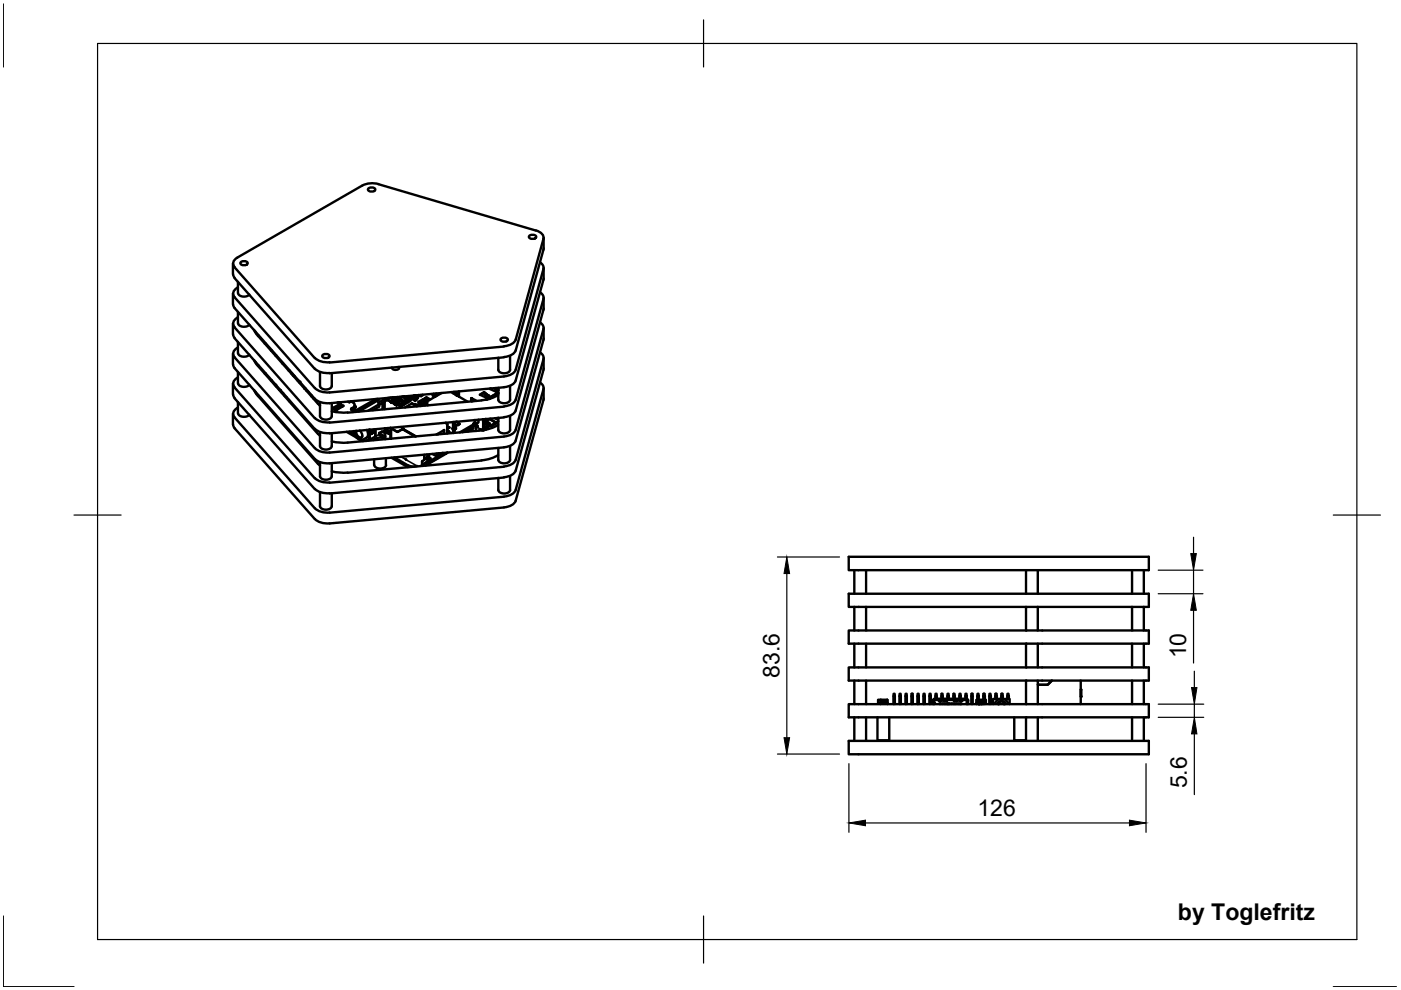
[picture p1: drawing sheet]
<svg xmlns="http://www.w3.org/2000/svg" width="297mm" height="210mm" viewBox="0 0 297 210" stroke-linecap="round" stroke-linejoin="round" font-family="sans-serif">
<defs><g id="words">
<g font-size="4.9">
<text x="165.3" y="143.7" transform="rotate(-90 165.3 143.7)">83.6</text>
<text x="251.5" y="139.6" transform="rotate(-90 251.5 139.6)">10</text>
<text x="251.7" y="167.2" transform="rotate(-90 251.7 167.2)">5.6</text>
<text x="207.2" y="172.9">126</text>
<text x="249.8" y="195.1">by Toglefritz</text>
</g>
</g></defs>
<!-- layer: Visible -->
<g fill="none" stroke="#000" stroke-width=".51">
<path d="M80.2 39.1l33.4 9.8M80.3 39l-1.9-.1-1.6 .5-26.5 15.2a1.26 1.26 0 0 0-.5 2M49.4 55.9v2.3M49.4 58.1l.4 .8M49.7 56.7l17 19.2M49.7 59l17 19.2M50.4 59.8v2.4M51 55.7a.88 .88 0 0 1 1.5 .2 .88 .88 0 0 1-1.5-.2zM78 40.1a.88 .88 0 0 1 1.5 .2 .88 .88 0 0 1-1.5-.2zM112.2 50.1a.88 .88 0 0 1 1.5 .2 .88 .88 0 0 1-1.5-.2zM113.6 48.9a1.71 1.71 0 0 1 1.6 1.8l-5.9 21.3M114.5 55.6a1.33 1.33 0 0 1 .7 1.5l-5.9 21.3a2.69 2.69 0 0 1-2.4 1.4l-37 3.4"/>
<path d="M115.3 59.1l-6 21.6a2.68 2.68 0 0 1-2.4 1.4l-37 3.4M115.3 50.4l-.1 2.5-5.9 21.4M115.3 56.8v2.3M49.4 62.3v2.2M49.4 68.6v2.3M49.4 75v2.3M49.4 64.5l.4 .8M49.4 77.3l.4 .7M49.4 70.9l.4 .8M49.7 63l17 19.3M49.7 65.3l17 19.3M49.7 78l17 19.3"/>
<path d="M49.7 75.8l17 19.2M49.7 71.7l17 19.3M49.7 69.4l17 19.3M50.4 60.9a1.34 1.34 0 0 0-.6 2.1M50.4 73.7a1.3 1.3 0 0 0-.6 2.1M50.4 67.3a1.3 1.3 0 0 0-.6 2.1M50.4 66.2v2.4M50.4 72.5v2.4M50.4 78.9v2.4M50.5 74.9a1.51 1.51 0 0 0 2.4 .3M50.5 68.5a1.51 1.51 0 0 0 2.4 .3M50.5 62.2a1.51 1.51 0 0 0 2.4 .3"/>
<path d="M53.9 76.4l.5 .8 13.4 15.2M53.9 70l.5 .8M54.2 76.7l-.1 .1M54.2 70.3l-.1 .1M54.4 70.9l13.4 15.1M54.8 77.5l-.1 .1M54.8 71.1l-.1 .1M56.3 79.1l-.2 .1M56.3 72.8h-.2M57.6 74.3l-.1 .1M58.6 75.3l-.2 .1M60 77l-.2 .1"/>
<path d="M61.4 78.5l-.2 .1M62 79.2l-.2 .1M62.3 79.8h.2M62.3 79.5l-.2 .1M66.8 75.9a3.9 3.9 0 0 0 3.1 .9M66.8 78.2a3.9 3.9 0 0 0 3.1 .9M67.8 78.9v2.9a1.42 1.42 0 0 0 2.5 0v-2.7M68.3 75.4a.88 .88 0 0 1 1.6 .2 .88 .88 0 0 1-1.6-.2zM84.6 77.8l.1 .2a.86 .86 0 0 1-.8 .4 .86 .86 0 0 1-.8-.5M105.6 78.4a1.42 1.42 0 0 0 2.5 0M105.6 75.8v2.6M106.1 71.9a.88 .88 0 0 1 1.6 .2 .88 .88 0 0 1-1.6-.2z"/>
<path d="M106.8 73.5l-36.9 3.4M106.8 75.8l-36.9 3.3M108.1 75.5v2.9M109.3 72a2.69 2.69 0 0 1-2.4 1.4M109.3 74.3a2.69 2.69 0 0 1-2.4 1.4M114.5 74.7a1.34 1.34 0 0 1 .7 1.4M114.5 68.4a1.34 1.34 0 0 1 .7 1.4l-5.9 21.3a2.68 2.68 0 0 1-2.4 1.4l-37 3.5M114.5 62a1.34 1.34 0 0 1 .7 1.4l-5.9 21.4a2.77 2.77 0 0 1-2.4 1.4M115.2 76.2l-5.9 21.3M115.3 78.2l-6 21.6M115.3 69.5l-.1 2.6-5.9 21.3a2.68 2.68 0 0 1-2.4 1.4M115.3 63.1l-.1 2.6-5.9 21.4"/>
<path d="M115.3 75.9v2.3M49.4 81.4v2.2M49.4 87.7v2.3M49.4 90l.4 .8M49.4 83.6l.4 .8M49.7 88.5l17 19.3M49.7 90.8l17 19.3M49.7 84.4l17 19.3M49.7 82.2l17 19.2M50.4 86.4a1.3 1.3 0 0 0-.6 2.1M50.4 80a1.3 1.3 0 0 0-.6 2.1M50.4 85.2v2.5"/>
<path d="M50.5 87.6a1.51 1.51 0 0 0 2.4 .3M50.5 81.3a1.51 1.51 0 0 0 2.4 .3M53.9 82.7l.5 .9 13 14.8M54.2 83l-.1 .2M54.8 83.9l-.1 .1M57.6 80.6l-.1 .1M58.4 81.5l-.1 .1M58.5 81.9h.1M58.6 81.6l-.1 .3M59.1 82.6l.4 .1M59.3 82.7l.3 .1M59.6 83.1l.5 .3"/>
<path d="M60.3 83.9l.5 .3M61.3 84.8v.3M63.3 80.7l-.2 .1M63.5 80.9h.1M63.7 81.1l-.2 .1M64.7 82.3l-.2 .1M64.9 82.8l.5 .3M66 83.7v.3l.2-.1M66.7 84.5l-.2 .1M66.8 82.3a3.9 3.9 0 0 0 3.1 .9M66.8 84.6a3.9 3.9 0 0 0 3.1 .9M66.8 97.3a3.9 3.9 0 0 0 3.1 .9"/>
<path d="M66.8 95a3.9 3.9 0 0 0 3.1 .9M66.8 90.9a3.9 3.9 0 0 0 3.1 .9M66.8 88.6a3.9 3.9 0 0 0 3.1 .9M67.4 98.3l.4 .4M67.8 86h.1M67.8 98v3a1.42 1.42 0 0 0 2.5 0v-2.8M67.8 85.3v2.9a1.42 1.42 0 0 0 2.5 0v-2.7M67.8 91.6v3M67.8 94.6a1.42 1.42 0 0 0 2.5 0M70.3 99.9l1.7 .3h1.7M70.3 87.2l1.7 .3 1.7-.1M70.3 91.8v2.8"/>
<path d="M71 86.7l.3 .2M71 86.8l-.1 .1M71.1 86.5l.2 .1-.1 .3-.2-.2zM71.2 86.9h-.1h.2M71.3 86.9h.1M71.3 86.6l.1 .1M71.4 86.3l-.7 .4 .7-.3M71.4 86.7h.2M71.4 86.7l-.1 .2M71.4 86.2v.1M71.5 86.3h-.1M71.7 86.2l-.1 .1"/>
<path d="M71.7 85.4l.1 .1M71.7 85.5h.1M71.8 85.5h.2M71.8 85.3l-.1 .1 .1-.1M71.8 86h.1M72 85.9v.1M72 85.7l-1.3 .7v.2M72 85.9l-1.4 .8M72.1 85.6l.1 .1M72.1 85.8v.1M72.1 85.8l-.9 .8M72.2 85.8h.1"/>
<path d="M72.2 85.5l-.2-.2 .2 .2M72.3 85.3l-.3 .3-.5-.3M72.5 86l-.9 .8M72.5 86v.3M72.5 86h.1M72.5 86v.2M72.6 86h-.1M72.6 86.2h.1M72.7 86l.1 .1M72.8 86.1l-1.4 .8-.8-.2M73.5 91.6l2.1 1.2M73.8 85.2l.3 .1"/>
<path d="M74.1 91.5l1.1 .6M74.5 85.1l.4 .3M74.5 85.1l-.4 .2M74.6 86.6l-.2 .2 .2 .1M74.9 87v.2M74.9 85.3l.2 .3 .1 .6M75 87l.2 .1M75 87l-.1 .1M75 86.6l-.5 .3M75 87h.1M75 86.5v.1M75 86.9h.2l-.2 .2"/>
<path d="M75 91.4a1.73 1.73 0 0 0 1.9 1.8l.8-.4M75 86.8l.2 .1M75 86.5v.4M75 86.9v.1M75.1 87.2l-.2 .1M75.1 86.2l-.6 .4M75.2 87.1h.1M75.2 87v.2M75.2 86.2l-.2 .4-.5 .3M75.2 86.2l.1 .3-.3 .1M75.2 87.2h.1M75.2 86.1h.1"/>
<path d="M75.2 86.1l-.1 .1M75.2 87l-.1 .1M75.3 86.3l.1-.1-.1 .3zM75.3 86.2h.1M75.6 91.3l.1 .9a.69 .69 0 0 0 1 .4l.1-.2M76.3 91.3l.3 .4a.62 .62 0 0 1 .2 .9 .62 .62 0 0 1-.8 .2l-.5-.7-.1-.7M76.6 93.3l.3 .2M77 93.2l.6 .3M77.8 91.1a1.36 1.36 0 0 1-.1 1.7M78.2 91.1v2.3M78.3 93.1h.1M78.3 91.1v2.1"/>
<path d="M78.4 91.1v2l.8-.4M78.7 91.4l.5-.3v.6l-.5 .3zM78.7 91.6v.3M79 91.3l.1 .4M79.1 91.2v.4M79.1 91.7h.1M79.1 91.7l-.3 .2M79.1 91.6l-.3 .2M79.3 97.4v1.2M79.4 98.6a1.42 1.42 0 0 0 2.5 0M79.6 91v1.6M79.6 91v1.5"/>
<path d="M79.7 84.6l-4.9 2.8M79.7 84.6l.2 .1-4.6 2.6M79.8 84.7l.4 .1M79.9 84.7v.3M80.1 84.6l.3 .1-4.3 2.6M80.4 85.7l-2.4 1.4M80.4 91.8l1.3 .8M81.1 85.4h.1M81.3 86.6v-1.3l.3-.2v1.7M81.3 86.6l-.2 .1v-1.3l-.7 .4 1.4-.8v-.5l-1.6 .9 .2 .8-1.4 .8M81.4 91.4l.3 .2M81.5 85.1h.1"/>
<path d="M81.6 90.8v.5M81.6 84.4l.2 .1M81.7 91.3l-.3 .1v.3M81.7 91.8l-.7-.3-.6 .3v.4l1.3 .8M81.7 90.8v2.3M81.7 90.8l-.1 .1M81.7 91h-.1M81.7 84.4l.5 .3M81.7 93.1a2.18 2.18 0 0 0-2.5 .2M81.8 97.1v1.5M81.8 84.5v.2M82 91.1v.6v-.6l.5 .3v.6l-.5-.3"/>
<path d="M82.1 91.2l-.1 .5M82.2 91.2h.1M82.2 91.7h.1M82.2 91.3l.3 .1v.5M82.2 91.8l.3 .2M82.2 84.8h.2zM82.3 84.4h-.1M82.5 84.4v.2l-.3 .1v-.3M82.7 85.1h.2zM82.8 84.3h-.2M82.9 90.7v2.3M82.9 85.4v-.5v.5h.7"/>
<path d="M82.9 85.1l.9 .1M82.9 84.9h.8l.1 .2M83 90.8l1.3 .8 1-.6 2.7 1.5M83 90.8h.1M83 97.1l3.5 1.9M83 84.3v.1M83.1 84.5h.2zM83.3 84.3v.2l.6 .4 .2-.2v-.3l-.3-.2 .2 .2M83.3 84.3l-.3 .1-.2-.1M83.3 84.3l.6 .3v.3M83.5 85.6h.2zM83.6 85.2l.6 .4v.3"/>
<path d="M83.6 97l3 1.7M83.8 85.7l.1 .1zM84 84.8l.1 .1zM84 85.9h.1zM84.1 84.4l-.2 .2M84.2 84.5l.5-.2 .2 .2-.3 .3zM84.2 84.5l.4 .3M84.3 91.6h.1M84.3 84.2l-.3 .2M84.3 84.8l.2 .1zM84.4 85.6l.3-.1 .5 .3-.2 .2zM84.4 85.6v.3l.6 .4"/>
<path d="M84.4 84.2l-.3 .2M84.4 85.6h.1M84.4 85.6v-.1l-.6-.4-.2 .1v.3l.6 .4 .2-.1M84.6 85h.1zM84.6 85.5l-.4 .1M84.8 84.1l.3 .2M84.8 84.8l.2-.1 .6 .3-.2 .1zM84.8 84.8v.3l.6 .3M84.9 84.5l-.3 .2M85.1 84.1v.2l.3-.2M85.2 85.8v.3l-.2 .2v-.3M85.3 85.5l.6-.4 .2 .1-.5 .4z"/>
<path d="M85.3 85.5v.3l.3 .1v-.3M85.4 90.9l-1.1 .7-1.5-.9v2.3M85.4 84.1h.1M85.4 91h-.1M85.4 90.8v.1M85.5 84.1h.1M85.5 84.1l.3 .3v-.3M85.6 85v.3l-.2 .1v-.3M85.7 84.1h.1M85.9 84.3l.2 .1zM86 97.4l.1 .1M86 97.4h.1"/>
<path d="M86.1 85.2v.3l-.5 .4M86.2 84.6l-.2-.1v.3l.2 .1 .6-.3v-.3l-.6 .3v.3l.7-.3 .2 .1M86.3 84.1l.2 .1zM86.3 84l-.5 .4M86.5 85.1l-.2-.2v.3l.2 .1 .6-.3v-.3l-.6 .4v.2M86.6 98.7l1.2 .2M86.8 84.3l-.2-.2-.6 .4M86.8 84.1h.2zM87.2 85.6l-1.3 .8M87.3 85.6h.1M87.3 84.3l.4-.2 .7 .4-.4 .2zM87.3 84.3v.3l.7 .4"/>
<path d="M87.3 85.6l1 .5M87.6 84.1l-.1 .1M87.7 85.8l.3-.2 .4 .2v.3M87.8 83.9v.3M87.9 83.8h-.2M88 83.8l-.2 .1 .6 .4 .2-.2-.5-.3M88.1 92.5l-2.7-1.5v-.2l2.8 1.7M88.4 84.5v.3l-.4 .2v-.3M88.4 84.3v.2M88.4 85.8l-.3 .2M88.4 98.8l-.4 .1M88.5 83.8h.1"/>
<path d="M88.6 84.1v.3l-.2 .2M88.7 83.8l-.1 .3 .2-.1v-.2M88.7 85.2l1-.5 .4 .2v.4l-1 .5-.4-.2zM88.7 85.2l.4 .2v.4M89.3 83.7v.3M89.5 98.5h.1M89.5 97.8h.1M89.6 83.7l-.3 .3-.5-.2M89.7 98.4h.1M89.9 97.5l.8-.5-.1 .9M90 84.4l.9 .5M90.1 85.5v.5"/>
<path d="M90.1 84.9l-1 .5M90.1 84.9l.4 .2M90.2 85.5h.1M90.2 85.5v.1M90.2 85.5l.6 .4M90.3 85.4h.3l-.1 .2M90.3 85.3l-.1 .1M90.4 85.3h.1M90.4 85.4l.1 .1M90.5 85.6v.1M90.5 98h.1M90.5 96.4l.5 .2"/>
<path d="M90.5 85.8l-.4-.3 .1-.1-1.1 .7M90.6 85.8l.1 .1M90.7 97.8h.1M90.7 97.1v.7l-1.2 .7M90.7 97.1h.1M91 96.6l-1.1 .6M91 97l.3 .1M91 97.8l-1.5 .8M91.3 84.7l-.9-.5-.4 .2v.4M91.7 96.3l1 .5M91.7 83.6l.3 .2v.3M92 83.5l-.3 .1v.3l.3 .2 .5-.4v-.3l-.5 .4"/>
<path d="M92.2 84v.1M92.5 96.2l.2 .1M92.6 83.9l-.4 .1 .1 .1M92.7 97.1h.1M92.7 92l.2 .1M93 96.1l-.3 .2v.5l-1.4 .9v-.6l-.3 .2v-.7M93 96.5l.1 .1M93.2 96.1l.1 .2M93.3 96.3l.5-.3-.8 .5-.3 .6-1.4 .8M93.5 96.2v.1M93.6 83.3l-3.3 1.9M94 96l-.9 .6-.3 .5-1.5 .8-.3-.1-1.5 .9v-.9l.4-.3v-1.1"/>
<path d="M94.1 91.2v.8M94.2 92v-.8l-1.7 .9M94.5 89.6l.3 .2M94.6 96.2l-4.4 2.5M94.7 89.8l.1 .2M94.8 90h.1M94.8 91.3l.4 .2M94.8 91.2l.2 .1M94.8 91.4l.5 .2M94.8 91.5l.4 .2M94.8 90.4l.4 .2M94.8 91.1l.3 .4"/>
<path d="M94.8 90v1.9M94.8 96h.1M94.8 89.8v.1M94.9 96l-.3 .2M95 90.5l.2 .2M95.2 90.6h.1M95.2 90.6l.1 .1M95.2 90.6v.1M95.2 91.6h.1M95.7 83.1l3.4 2.1M96 91l.3 .1M96 90.8v.1"/>
<path d="M96 90.8h.1M96 89.5v1.2M96 91.4v.4M96.1 90.7v.1M96.1 90.8l-.1 .1M96.1 89.5h.1M96.1 90.7l.1 .1M96.1 89.5v1.5M96.2 83.1l-.2 .3M96.2 90.8v.2M96.3 91.1v.1M96.3 89.5l-.1 1.3 .3-.2"/>
<path d="M96.3 90.2l.2 .2M96.3 91.3l-.3 .1 .1 .4M96.3 90.8v.2M96.3 89.9l.5 .3M96.3 90.3l.2 .1M96.3 89.5v.1M96.3 91.3l-.2 .1M96.4 91.2v.6M96.4 90.5l.1 .1M96.5 83.1v.5M96.5 83.2l-.3 .1M96.5 83.4l-.1 .2"/>
<path d="M96.5 90.3v.2M96.5 89.4v.2l.3-.2 .6 .4M96.5 90.5l-.1 .1 .1 .1M96.5 89.6h-.2M96.6 90.6v.1M96.6 90.6l.1 .1M96.6 90.7l-.3 .3v.3M96.6 90.9h.1M96.7 90.8l-.4 .3-.3-.2M96.7 83.3v.5l.2 .1v-.4l-.3-.2v.4M96.8 89.4l.6 .5M96.8 83.4v.4"/>
<path d="M97.1 90.1h-.3M97.3 83v1.1M97.4 90l-.3 .2M97.4 89.8v.2M97.4 89.9h.1M99.2 91.5l1.2-.7v-.5l-2.3 1.3M100 84.9v.2M100 84.4v.1M100 84.5v.6l-.1-.6M100 84.4l.9 .6M100 84.4l-.1 .1M100.1 84.5v.6"/>
<path d="M100.1 84.5l.1 .1M100.2 84.6v.4h.1M100.2 90.9v.1M100.4 90.3l-.1-.3-2.8 1.7M100.4 89.9v.1M100.6 89.7l.1 .6M100.6 89.7l-.2 .2M100.7 89.1l-.1 .6M100.7 90.3h.1M100.7 89.1l-.1 1.2M100.7 89.6l.1 .6M100.7 89.6l.2 .1"/>
<path d="M100.8 89.6v.6M100.8 90.2l.1 .1M100.8 90.3h.1M100.8 90v.2l.3 .2v-.2M100.9 90.4v1M100.9 89.6h.4M101.1 90.2h.1v.4M101.2 90.2l-.1 .2 .1 .1M101.2 90.5l.1 .1M101.5 89v.6l-.3 .1M101.8 83.7l.8-.5 1 .8M102.1 91.3l-28.4 2.5-1.7 .1-1.7-.3"/>
<path d="M102.1 97.6l-28.4 2.6M102.1 84.9l-28.4 2.6M102.3 91.2l-.3-.2-.5 .3M102.4 88.9h.2M102.4 90.5l.1 .1M102.4 83.3l.6 .6v.2M102.4 90.6l.1 .1M102.5 88.9l-.1 2.3M102.5 91.2h.1M102.5 90.6l.1 .1M102.5 89.2l-.1 .2M102.5 90.6v.6v-.4l.7-.4v.6h-.3"/>
<path d="M102.5 88.9v.3zM102.6 88.9l-.1 .3M102.6 83.3l1 .7M102.6 89.2l-.1 .2M102.6 90.6h.1M102.6 89.7l.7 .3 .3-.2M102.6 90.6v.1M102.6 89.6l.7 .3M102.6 89.8l.6 .3M102.6 89.2v1.4M102.6 83.1l1.1 .9v-.2M102.7 88.9l-.1 .6"/>
<path d="M102.8 91l-.2 .2M102.9 90.9l-.1 .1M102.9 88.8v.6l-.2 .1M102.9 91v-.2v.2l.1-.3v.4M103 90.9l-.2 .3M103 89.4l.6 .4-.3 .2M103.1 89.3l.6 .5M103.2 89.3l.5 .4M103.3 84.1l-.2 .1M103.4 84.2l-.3 .1M103.5 90h-.3M103.6 84l-.6 .2"/>
<path d="M103.6 83.9l-1-.8-.9 .6 1.3 .6M103.7 83.9h.1M103.7 90.1l-1.1 .6h-.1M103.7 90.1l.1 .1M103.7 84.4v.1M103.7 90l-1.1 .7M103.7 90.1h.1M103.7 89.9l-.3 .1M103.7 89.8h.1M103.7 89.7v.1M103.8 90l.1 .3M103.8 84.4l-.7 .3 .6-.3"/>
<path d="M103.8 90.2l.1 .1M103.8 84.3l.1 .1M103.8 84.3v.1M103.8 84.4h.1M103.8 88.8l1.1 .8M103.8 88.9l1 .5M103.9 84.4l-.6 .3M104 82.4l-.2 .1 1.3 .5M104 88.8l-1.1 .6M104.1 82.4l-.2 .1M104.2 90.1v.3l1.2-.7v-.2l.2-.2-1.7 1M104.2 90.4l-.2-.2-.8 .5"/>
<path d="M104.8 82.3l.3 .3v.3M104.9 89.4l.1 .2M105 88.7l.3 .1M105 82.3l.6 .4M105.1 82.3l.5 .4M105.2 88.6l.2 .1M105.2 82.3l.4 .3M105.3 88.8h.3M105.4 82.9l-.2 .1M105.5 83h-.3M105.6 88.6l-.2 .2-.3-.1M105.6 96.5l-1.6 .7-1.9 .4"/>
<path d="M105.6 90.1l-1.6 .7-1.9 .4M105.6 83.7l-1.6 .8-1.9 .4M105.6 97.5a1.42 1.42 0 0 0 2.5 0M105.6 82.8l-.4 .2M105.6 83.5l-1.9 1.1M105.6 88.7l-.2 .1M105.6 83.3l-1.7 1.1M105.6 83.3l-1.8 1M105.6 83.5l-1.8 1M105.6 83.2l-2.7 1.6M105.6 95v2.5M106.8 99l-36.9 3.3"/>
<path d="M106.8 94.9l-36.9 3.3M106.8 88.5l-36.9 3.4M106.8 86.2l-36.9 3.4M108.1 88.2v3a1.42 1.42 0 0 1-2.5 0v-2.6M108.1 81.8v3a1.42 1.42 0 0 1-2.5 0v-2.6M108.1 94.6v2.9M109.3 99.8a2.69 2.69 0 0 1-2.4 1.4M109.3 97.5a2.69 2.69 0 0 1-2.4 1.4M109.3 87a2.69 2.69 0 0 1-2.4 1.4M114.5 81.1a1.33 1.33 0 0 1 .7 1.4l-5.9 21.4a2.69 2.69 0 0 1-2.4 1.4M115.3 82.3l-.1 2.5-5.9 21.4a2.68 2.68 0 0 1-2.4 1.4l-37 3.4M66.8 107.8a3.9 3.9 0 0 0 3.1 .9"/>
<path d="M66.8 110a3.9 3.9 0 0 0 3.1 1M66.8 103.7a3.9 3.9 0 0 0 3.1 .9M66.8 101.4a3.9 3.9 0 0 0 3.1 .9M67.8 104.4v2.9a1.42 1.42 0 0 0 2.5 0v-2.7M106.8 105.3l-36.9 3.4M106.8 101.2l-36.9 3.4M108.1 101v2.9a1.42 1.42 0 0 1-2.5 0v-2.6M179.9 118.1h63.7v2.8h-63.7zM179.9 125.9h63.7v2.8h-63.7zM179.9 133.7h63.7v2.8h-63.7zM181.1 120.9v5M181.1 128.7v5"/>
<path d="M181.1 136.5v5M183.6 120.9v5M183.6 128.7v5M183.6 136.5v5M217.5 120.9v5M217.5 128.7v5M217.5 136.5v5M220 120.9v5M220 128.7v5M220 136.5v5M240 120.9v5M240 128.7v5"/>
<path d="M240 136.5v5M242.5 120.9v5M242.5 128.7v5M242.5 136.5v5M179.9 157.1h63.7v2.8h-63.7zM179.9 149.3h63.7v2.8h-63.7zM179.9 141.5h63.7v2.8h-63.7zM181.1 144.3v5M181.1 152.1v5M183.6 144.3v5M183.6 152.1v5M186 152.1v4.9h2.5v-4.9"/>
<path d="M186.7 149v.3M186.8 148.4h-.6v.6h2M186.8 148.4h1.2v.4h-1.2zM188.1 148.4l.1 .9M188.1 148.4h-1.4v.6l.1-.2M188.1 148.4v.6l-.1-.2M188.1 148.4h-.1M189.4 147.6v1.7M189.7 147.6v-.5h-.2l-.1 .5h.3v1.7M190.7 149.3v-1.7h.3v1.7M190.7 147.6v-.5h.3v.5M192 147.6v1.7"/>
<path d="M192 147.1h.2l.1 .5h-.3zM192.3 147.6v1.7M193.2 147.6l.1-.5h.2v.5h-.3v1.7M193.5 147.6v1.7M194.5 147.6v1.7M194.8 147.6v-.5h-.3v.5h.3v1.7M195.8 149.3v-1.7h.3v1.7M195.8 147.6v-.5h.2l.1 .5M197 147.6v1.7M197.3 147.6h-.3l.1-.5h.2v2.2M198 148.5v.8l.1-.9h6.8l.1 .9v-.8M198.1 148.2h6.8"/>
<path d="M198.2 148.2l-.4 .2v.9M198.2 148.4l-.2 .2M198.3 148.2v-.6h.3v.6M198.3 147.6l.1-.5h.2v.5M199 148.4l.1 .2v-.1M199.1 148.6h.1M199.1 148.4v.1M199.2 149.3v-.2h.2v.2M199.4 148.4l.1 .2h-.4v-.1M199.5 148.4v.2v-.2M199.5 148.6h.1M199.6 147.6v-.5h.2l.1 .5h-.3v.6"/>
<path d="M199.7 149.3v-.2h.2v.2M199.9 148.4l.1 .3h.8l.1-.3M199.9 147.6v.6M200.1 149.3v-.2h.3v.2M200.6 149.3v-.2h.3v.2M200.9 147.6v.6M200.9 149.1v.2M200.9 147.1h.2l.1 .5h-.3zM201.2 149.1v.2v-.2h.2v.2M201.2 147.6v.6M201.7 149.3v-.2h.2v.2M202.1 147.6l.1-.5h.2v.5h-.3v.6"/>
<path d="M202.2 148.4l.1 .3h.8l.1-.3M202.2 149.3v-.2h.2v.2M202.4 147.6v.6M202.6 149.3v-.2h.3v.2M203.1 149.3v-.2h.3v.2M203.4 147.6v.6M203.4 147.1h.3v.5h-.3zM203.5 148.4l.1 .2v-.2v.2h.3v-.2v.2l.2-.2M203.6 148.6h.1M203.7 149.3v-.2h.2v.2M203.7 147.6v.6M203.7 149.1v.2"/>
<path d="M204 148.6h.1M204.7 147.6v.6M204.9 148.2l.4 .4M204.9 148.4l.1 .2M205 147.6l-.1-.5h-.2v.5h.3v.6M205.3 148.6v.7M205.9 147.6l.1-.5h.2v.5h-.3v1.7M206.2 147.6v1.7M207.1 148.4l-.1 .9M207.1 148.4h.1M207.2 148.4h1.2v.4h-1.2zM207.2 147.6v.8"/>
<path d="M207.5 149.3h.6M207.5 147.6v-.5h-.3v.5h.3v.8M208.4 148.8l.1 .2v-.6h.5v.6h-2M208.4 148.4h.1h-1.4v.6l.1-.2M208.5 147.6v-.5h.2l.1 1.3M208.5 147.6v.8M208.5 147.6h.3M208.6 149v.3M208.8 149v.3M209.7 149.3v-1.7h.4v1.7M209.7 147.6l.1-.5h.2l.1 .5M210.6 149.3v-1.1h3.5v1.1"/>
<path d="M210.9 149.3a1.5 1.5 0 0 1 1.5-1.1 1.5 1.5 0 0 1 1.4 1.1M211 147.6l.1-.5h.2l.1 .5h-.4v.6M211.4 147.6v.6M211.5 149.3a.91 .91 0 0 1 .9-.6 .91 .91 0 0 1 .8 .6M211.6 149.2v.1M211.7 149.2v.1M211.7 149l.1 .3M211.8 149.3h.1M211.8 149.1l-.1 .1M212.3 147.6v-.5h.2l.1 .5h-.3v.6M212.6 147.6v.6M212.8 149v.3"/>
<path d="M212.9 149l.1 .3M213 149.2v.1M213.3 149.3a1.04 1.04 0 0 0-.9-.7 1.04 1.04 0 0 0-1 .7M213.6 147.6v.6M213.9 147.6h-.3v-.5h.2l.1 1.1M215 152.1v4.9h2.5M217.5 144.3v5M217.5 152.1v5M220 144.3v5M220 152.1v5M220.1 145.2h.1M223 144.3l-.9 .9-2.1-.1"/>
<path d="M223 144.3l-.8 .9h-2M229.1 146.2h.2v1.5h-.2zM229.1 144.3v5M240 144.3v5M240 152.1v5M242.5 144.3v5M242.5 152.1v5"/>
</g>
<g fill="#000">
<circle cx="63.5" cy="80.9" r=".25"/>
<circle cx="71.1" cy="86.8" r=".25"/>
<circle cx="72" cy="85.9" r=".25"/>
<circle cx="79.8" cy="84.6" r=".25"/>
<circle cx="81.3" cy="85.3" r=".25"/>
<circle cx="81.6" cy="90.8" r=".25"/>
<circle cx="82.8" cy="90.7" r=".25"/>
<circle cx="85.3" cy="91" r=".25"/>
<circle cx="85.4" cy="90.9" r=".25"/>
<circle cx="87.3" cy="85.6" r=".25"/>
<circle cx="90.2" cy="85.4" r=".25"/>
<circle cx="90.6" cy="97.9" r=".25"/>
<circle cx="93" cy="96.1" r=".25"/>
<circle cx="93.3" cy="96.3" r=".25"/>
<circle cx="96.1" cy="90.8" r=".25"/>
<circle cx="96.7" cy="83.8" r=".25"/>
<circle cx="102.5" cy="89.2" r=".25"/>
<circle cx="102.5" cy="90.7" r=".25"/>
<circle cx="102.9" cy="88.8" r=".25"/>
<circle cx="105.1" cy="82.9" r=".25"/>
<circle cx="198" cy="149" r=".25"/>
<circle cx="199" cy="148.4" r=".25"/>
<circle cx="199.5" cy="148.4" r=".25"/>
<circle cx="203.5" cy="148.4" r=".25"/>
<circle cx="204.1" cy="148.4" r=".25"/>
<circle cx="205" cy="149" r=".25"/>
<circle cx="207.5" cy="149.3" r=".25"/>
<circle cx="208.1" cy="149.3" r=".25"/>
<circle cx="212.9" cy="149" r=".25"/>
<circle cx="229.1" cy="147.7" r=".25"/>
</g>
<!-- layer: Visible Narrow -->
<g fill="none" stroke="#000" stroke-width=".34">
<path d="M74.5 86.9h-.1M77.5 92.9l.7 .5 .1-.2M80.4 92.1l-1.2 .6M81.4 91.5l-.1 .1M81.7 91.1l-.1 .1M85 96.8l1 .6M86.1 97.5l2.3 1.4M90.3 85.3h.1M101.2 90.6l.8 .4M102 91h.1M103 84.1l-.1 .1M103.1 84.2h-.1"/>
<path d="M103.5 89.9h.1M105.1 82.9l-.1 .1M105.2 83h-.1M220.1 145.2v4.1"/>
</g>
<g fill="#000">
<circle cx="86" cy="97.4" r=".17"/>
<circle cx="100.8" cy="90.2" r=".17"/>
<circle cx="105.6" cy="88.7" r=".17"/>
</g>
<!-- layer: Border -->
<path d="M.7 .8v13.4M20.7 9.2h267v190h-267zM149.2 4.2v10M15.7 109.2h10M282.7 109.2h10M.7 194.2v15h15M149.2 194.2v10M282.7 209.2h13.4" fill="none" stroke="#000" stroke-width=".25"/>
<!-- layer: Dimensions -->
<g fill="none" stroke="#000" stroke-width=".25">
<path d="M164.8 118.1h13.2M253.1 113.9v3.5M166.8 121.6v34.8M245.6 120.9h9.4M245.6 125.9h9.4M253.1 120.9v5M253.1 129.4v11.2M164.8 159.9h13.2M245.6 149.3h9.6M245.6 152.1h9.6M253.2 142.3v3.5M253.2 149.3v2.8"/>
<path d="M253.2 155.6v12.9M180 161.9v14.6M183.5 174.5h56M243 161.9v14.6"/>
</g>
<path d="M252.5 117.4h1.1l-.5 3.5zM166.8 118.1l.6 3.5h-1.2zM253.1 125.9l.5 3.5h-1.1zM166.2 156.4h1.2l-.6 3.5zM252.6 145.8h1.2l-.6 3.5zM253.2 152.1l.6 3.5h-1.2zM180 174.5l3.5-.6v1.2zM239.5 173.9l3.5 .6-3.5 .6z" fill="#000" stroke="#000" stroke-width=".21"/>
<use href="#words"/>
</svg>
